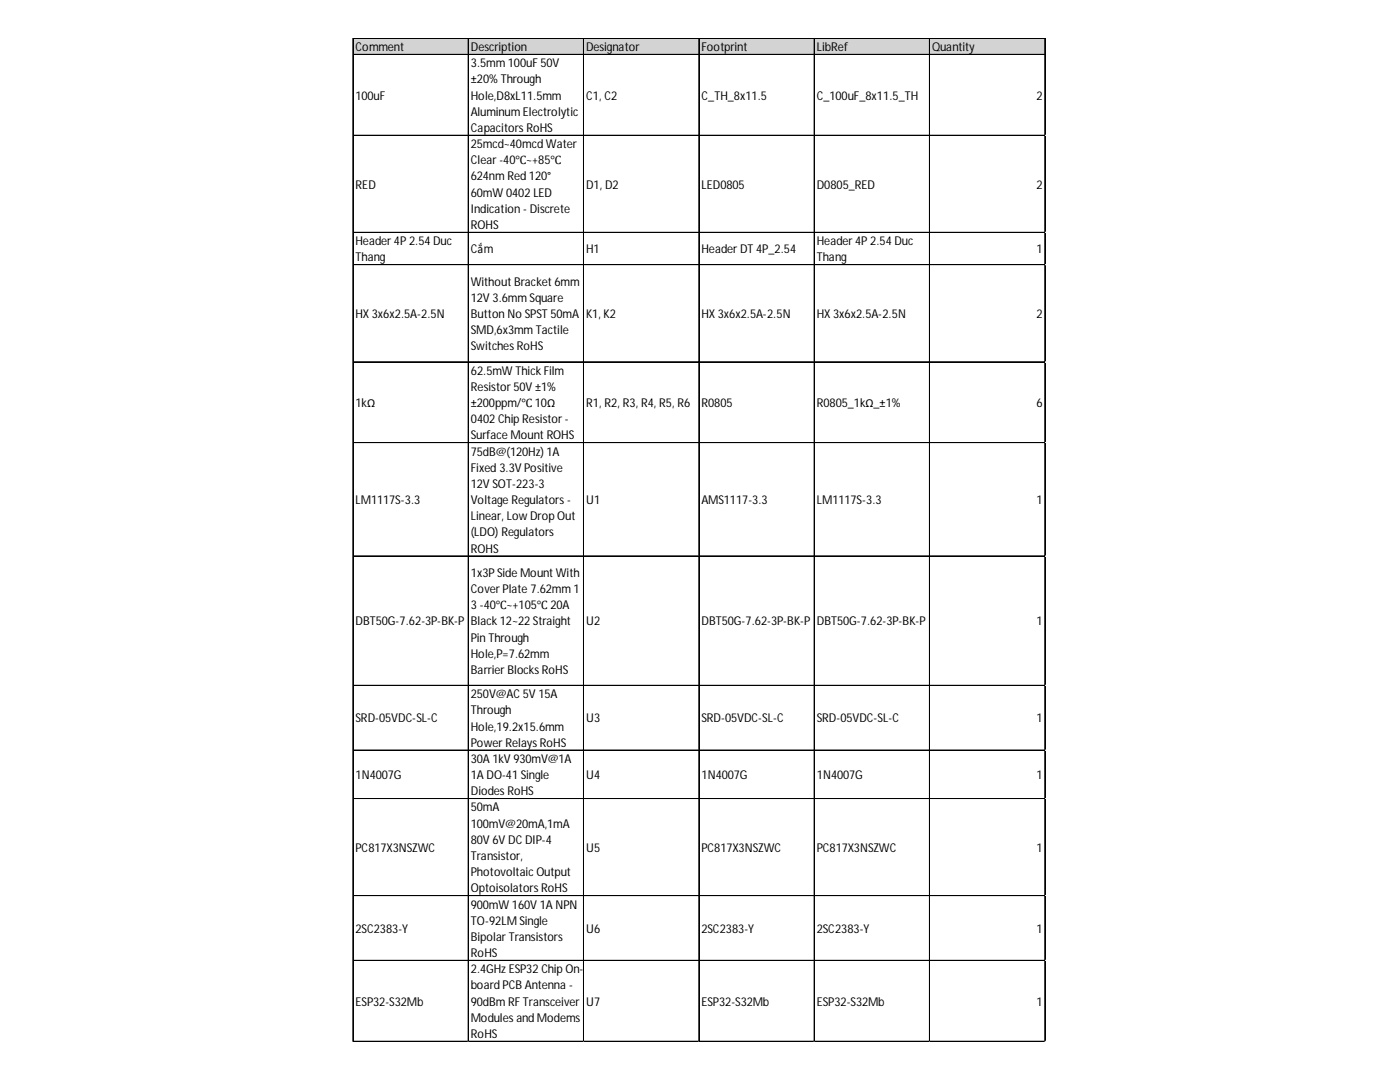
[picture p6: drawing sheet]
<svg xmlns="http://www.w3.org/2000/svg" width="279mm" height="216mm" viewBox="0 0 279 216" stroke-linecap="round" stroke-linejoin="round" font-family="sans-serif">
<defs><g id="words">
<g font-size="2.4">
<text x="71" y="10.2">Comment</text>
<text x="94" y="10.2">Description</text>
<text x="117" y="10.2">Designator</text>
<text x="140" y="10.2">Footprint</text>
<text x="163" y="10.2">LibRef</text>
<text x="186" y="10.2">Quantity</text>
<text x="94" y="13.4">3.5mm 100uF 50V</text>
<text x="94" y="16.6">±20% Through</text>
<text x="71" y="19.9">100uF</text>
<text x="94" y="19.9">Hole,D8xL11.5mm</text>
<text x="94" y="23.1">Aluminum Electrolytic</text>
<text x="117" y="19.9">C1, C2</text>
<text x="140" y="19.9">C_TH_8x11.5</text>
<text x="163" y="19.9">C_100uF_8x11.5_TH</text>
<text x="206.9" y="19.9">2</text>
<text x="94" y="26.3">Capacitors RoHS</text>
<text x="94" y="29.6">25mcd~40mcd Water</text>
<text x="94" y="32.8">Clear -40℃~+85℃</text>
<text x="71" y="37.6">RED</text>
<text x="94" y="36">624nm Red 120°</text>
<text x="94" y="39.2">60mW 0402 LED</text>
<text x="117" y="37.6">D1, D2</text>
<text x="140" y="37.6">LED0805</text>
<text x="163" y="37.6">D0805_RED</text>
<text x="206.9" y="37.6">2</text>
<text x="94" y="42.5">Indication - Discrete</text>
<text x="94" y="45.7">ROHS</text>
<text x="71" y="48.9">Header 4P 2.54 Duc</text>
<text x="71" y="52.2">Thang</text>
<text x="94" y="50.5">Cắm</text>
<text x="117" y="50.5">H1</text>
<text x="140" y="50.5">Header DT 4P_2.54</text>
<text x="163" y="48.9">Header 4P 2.54 Duc</text>
<text x="163" y="52.2">Thang</text>
<text x="206.9" y="50.5">1</text>
<text x="94" y="57">Without Bracket 6mm</text>
<text x="71" y="63.5">HX 3x6x2.5A-2.5N</text>
<text x="94" y="60.2">12V 3.6mm Square</text>
<text x="94" y="63.5">Button No SPST 50mA</text>
<text x="117" y="63.5">K1, K2</text>
<text x="140" y="63.5">HX 3x6x2.5A-2.5N</text>
<text x="163" y="63.5">HX 3x6x2.5A-2.5N</text>
<text x="206.9" y="63.5">2</text>
<text x="94" y="66.7">SMD,6x3mm Tactile</text>
<text x="94" y="69.9">Switches RoHS</text>
<text x="94" y="74.8">62.5mW Thick Film</text>
<text x="94" y="78">Resistor 50V ±1%</text>
<text x="71" y="81.2">1kΩ</text>
<text x="94" y="81.2">±200ppm/℃ 10Ω</text>
<text x="117" y="81.2">R1, R2, R3, R4, R5, R6</text>
<text x="140" y="81.2">R0805</text>
<text x="163" y="81.2">R0805_1kΩ_±1%</text>
<text x="206.9" y="81.2">6</text>
<text x="94" y="84.4">0402 Chip Resistor -</text>
<text x="94" y="87.7">Surface Mount ROHS</text>
<text x="94" y="90.9">75dB@(120Hz) 1A</text>
<text x="94" y="94.1">Fixed 3.3V Positive</text>
<text x="71" y="100.6">LM1117S-3.3</text>
<text x="94" y="97.3">12V SOT-223-3</text>
<text x="94" y="100.6">Voltage Regulators -</text>
<text x="117" y="100.6">U1</text>
<text x="140" y="100.6">AMS1117-3.3</text>
<text x="163" y="100.6">LM1117S-3.3</text>
<text x="206.9" y="100.6">1</text>
<text x="94" y="103.8">Linear, Low Drop Out</text>
<text x="94" y="107">(LDO) Regulators</text>
<text x="94" y="110.3">ROHS</text>
<text x="94" y="115.1">1x3P Side Mount With</text>
<text x="94" y="118.3">Cover Plate 7.62mm 1</text>
<text x="71" y="124.8">DBT50G-7.62-3P-BK-P</text>
<text x="94" y="121.6">3 -40℃~+105℃ 20A</text>
<text x="94" y="124.8">Black 12~22 Straight</text>
<text x="117" y="124.8">U2</text>
<text x="140" y="124.8">DBT50G-7.62-3P-BK-P</text>
<text x="163" y="124.8">DBT50G-7.62-3P-BK-P</text>
<text x="206.9" y="124.8">1</text>
<text x="94" y="128">Pin Through</text>
<text x="94" y="131.2">Hole,P=7.62mm</text>
<text x="94" y="134.5">Barrier Blocks RoHS</text>
<text x="94" y="139.3">250V@AC 5V 15A</text>
<text x="94" y="142.5">Through</text>
<text x="71" y="144.2">SRD-05VDC-SL-C</text>
<text x="94" y="145.8">Hole,19.2x15.6mm</text>
<text x="94" y="149">Power Relays RoHS</text>
<text x="117" y="144.2">U3</text>
<text x="140" y="144.2">SRD-05VDC-SL-C</text>
<text x="163" y="144.2">SRD-05VDC-SL-C</text>
<text x="206.9" y="144.2">1</text>
<text x="71" y="155.5">1N4007G</text>
<text x="94" y="152.2">30A 1kV 930mV@1A</text>
<text x="94" y="155.5">1A DO-41 Single</text>
<text x="117" y="155.5">U4</text>
<text x="140" y="155.5">1N4007G</text>
<text x="163" y="155.5">1N4007G</text>
<text x="206.9" y="155.5">1</text>
<text x="94" y="158.7">Diodes RoHS</text>
<text x="94" y="161.9">50mA</text>
<text x="94" y="165.1">100mV@20mA,1mA</text>
<text x="71" y="170">PC817X3NSZWC</text>
<text x="94" y="168.4">80V 6V DC DIP-4</text>
<text x="94" y="171.6">Transistor,</text>
<text x="117" y="170">U5</text>
<text x="140" y="170">PC817X3NSZWC</text>
<text x="163" y="170">PC817X3NSZWC</text>
<text x="206.9" y="170">1</text>
<text x="94" y="174.8">Photovoltaic Output</text>
<text x="94" y="178.1">Optoisolators RoHS</text>
<text x="94" y="181.3">900mW 160V 1A NPN</text>
<text x="94" y="184.5">TO-92LM Single</text>
<text x="71" y="186.1">2SC2383-Y</text>
<text x="94" y="187.7">Bipolar Transistors</text>
<text x="94" y="191">RoHS</text>
<text x="117" y="186.1">U6</text>
<text x="140" y="186.1">2SC2383-Y</text>
<text x="163" y="186.1">2SC2383-Y</text>
<text x="206.9" y="186.1">1</text>
<text x="94" y="194.2">2.4GHz ESP32 Chip On-</text>
<text x="94" y="197.4">board PCB Antenna -</text>
<text x="71" y="200.7">ESP32-S32Mb</text>
<text x="94" y="200.7">90dBm RF Transceiver</text>
<text x="94" y="203.9">Modules and Modems</text>
<text x="117" y="200.7">U7</text>
<text x="140" y="200.7">ESP32-S32Mb</text>
<text x="163" y="200.7">ESP32-S32Mb</text>
<text x="206.9" y="200.7">1</text>
<text x="94" y="207.1">RoHS</text>
</g>
</g></defs>
<path d="M70.5 7.7h138.2v3.3h-138.2z" fill="#d3d3d3"/>
<g fill="none" stroke="#000" stroke-width=".2">
<path d="M70.4 7.6v200.3M70.5 7.6v200.3M70.6 7.6h138M70.6 7.7h138M70.6 10.8h138M70.6 10.9h138M93.4 7.7v200.2M93.5 7.7v200.2M116.4 7.7v200.2M116.5 7.7v200.2M139.5 7.7v200.2M162.5 7.7v200.2"/>
<path d="M185.5 7.7v200.2M185.6 7.7v200.2M208.5 7.7v200.2M208.6 7.7v200.2M70.6 27h138M70.6 27.1h138M70.6 46.4h138M70.6 52.8h138M70.6 52.9h138M70.6 72.2h138M70.6 88.3h138M70.6 88.4h138"/>
<path d="M70.6 110.9h138M70.6 111h138M70.6 136.7h138M70.6 136.8h138M70.6 149.7h138M70.6 159.3h138M70.6 159.4h138M70.6 178.7h138M70.6 178.8h138M70.6 191.6h138M70.6 191.7h138M70.6 207.8h138"/>
</g>
<path d="M70.4 207.9h.1" fill="none" stroke="#e0e0e0" stroke-width=".2"/>
<path d="M70.4 207.9h.2z" fill="#e0e0e0"/>
<path d="M93.4 207.9h.1" fill="none" stroke="#e0e0e0" stroke-width=".2"/>
<path d="M93.4 207.9h.2z" fill="#e0e0e0"/>
<path d="M116.4 207.9h.1" fill="none" stroke="#e0e0e0" stroke-width=".2"/>
<path d="M116.4 207.9h.2z" fill="#e0e0e0"/>
<path d="M139.5 207.9h.1" fill="none" stroke="#e0e0e0" stroke-width=".2"/>
<path d="M139.5 207.9h.1z" fill="#e0e0e0"/>
<path d="M162.5 207.9h.1" fill="none" stroke="#e0e0e0" stroke-width=".2"/>
<path d="M162.5 207.9h.1z" fill="#e0e0e0"/>
<path d="M185.5 207.9h.1" fill="none" stroke="#e0e0e0" stroke-width=".2"/>
<path d="M185.5 207.9h.1z" fill="#e0e0e0"/>
<path d="M208.5 207.9h.1" fill="none" stroke="#e0e0e0" stroke-width=".2"/>
<path d="M208.5 207.9h.1z" fill="#e0e0e0"/>
<path d="M208.6 27h.1" fill="none" stroke="#e0e0e0" stroke-width=".2"/>
<path d="M208.6 27l.1 .1z" fill="#e0e0e0"/>
<path d="M208.6 46.4h.1" fill="none" stroke="#e0e0e0" stroke-width=".2"/>
<path d="M208.6 46.4l.1 .1z" fill="#e0e0e0"/>
<path d="M208.6 52.8h.1" fill="none" stroke="#e0e0e0" stroke-width=".2"/>
<path d="M208.6 52.8l.1 .1z" fill="#e0e0e0"/>
<path d="M208.6 72.2h.1" fill="none" stroke="#e0e0e0" stroke-width=".2"/>
<path d="M208.6 72.2l.1 .1z" fill="#e0e0e0"/>
<path d="M208.6 88.3h.1" fill="none" stroke="#e0e0e0" stroke-width=".2"/>
<path d="M208.6 88.3l.1 .2z" fill="#e0e0e0"/>
<path d="M208.6 110.9h.1" fill="none" stroke="#e0e0e0" stroke-width=".2"/>
<path d="M208.6 110.9l.1 .2z" fill="#e0e0e0"/>
<path d="M208.6 136.7h.1" fill="none" stroke="#e0e0e0" stroke-width=".2"/>
<path d="M208.6 136.7l.1 .2z" fill="#e0e0e0"/>
<path d="M208.6 149.7h.1" fill="none" stroke="#e0e0e0" stroke-width=".2"/>
<path d="M208.6 149.7l.1 .1z" fill="#e0e0e0"/>
<path d="M208.6 159.3h.1" fill="none" stroke="#e0e0e0" stroke-width=".2"/>
<path d="M208.6 159.3l.1 .2z" fill="#e0e0e0"/>
<path d="M208.6 178.7h.1" fill="none" stroke="#e0e0e0" stroke-width=".2"/>
<path d="M208.6 178.7l.1 .1z" fill="#e0e0e0"/>
<path d="M208.6 191.6h.1" fill="none" stroke="#e0e0e0" stroke-width=".2"/>
<path d="M208.6 191.6l.1 .2z" fill="#e0e0e0"/>
<path d="M208.6 207.8h.1" fill="none" stroke="#e0e0e0" stroke-width=".2"/>
<path d="M208.6 207.8l.1 .1z" fill="#e0e0e0"/>
<use href="#words"/>
</svg>
